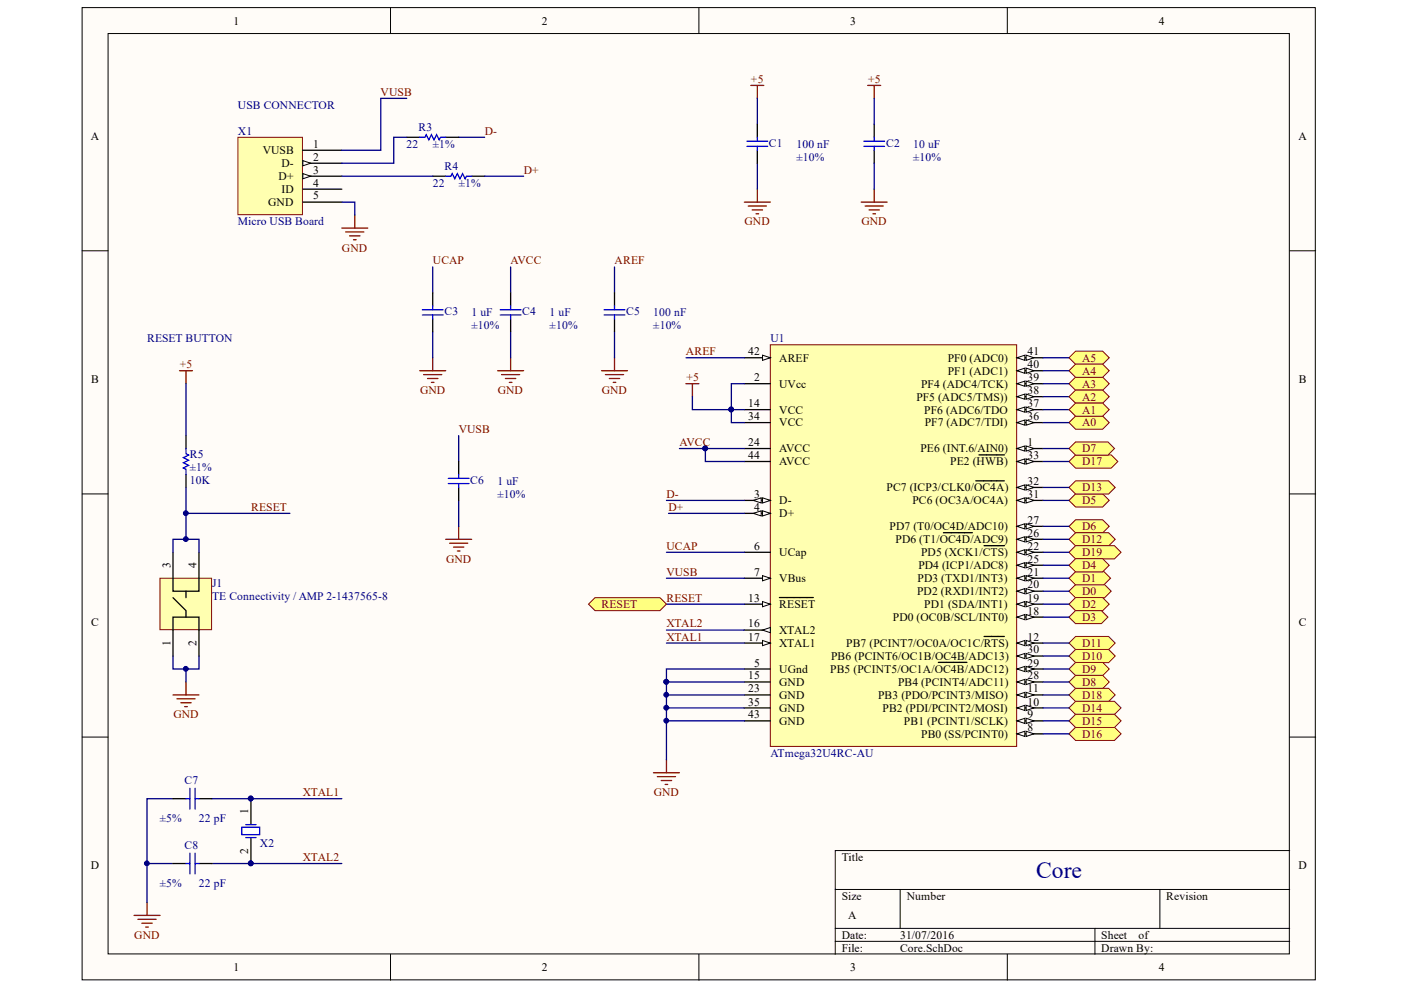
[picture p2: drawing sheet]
<svg xmlns="http://www.w3.org/2000/svg" width="297mm" height="210mm" viewBox="0 0 297 210" stroke-linecap="round" stroke-linejoin="round" font-family="sans-serif">
<defs><g id="words">
<text font-size="5" fill="#000080" x="219.7" y="186.1">Core</text>
<g font-size="2.5">
<text x="36.2" y="120.4" transform="rotate(-90 36.2 120.4)">3</text>
<text x="41.7" y="120.4" transform="rotate(-90 41.7 120.4)">4</text>
<text x="36.2" y="137" transform="rotate(-90 36.2 137)">1</text>
<text x="41.7" y="137" transform="rotate(-90 41.7 137)">2</text>
<text x="52.6" y="172.6" transform="rotate(-90 52.6 172.6)">1</text>
<text x="52.6" y="181" transform="rotate(-90 52.6 181)">2</text>
</g>
<g font-size="2.4">
<text x="49.5" y="5.2">1</text>
<text x="114.8" y="5.2">2</text>
<text x="180.3" y="5.2">3</text>
<text x="245.7" y="5.2">4</text>
<text x="19.3" y="29.6">A</text>
<text x="275.3" y="29.6">A</text>
<text x="55.7" y="32.7">VUSB</text>
<text x="59.7" y="35.5">D-</text>
<text x="66.4" y="31.3">1</text>
<text x="66.4" y="34.1">2</text>
<text x="59.1" y="38.2">D+</text>
<text x="59.7" y="40.9">ID</text>
<text x="66.4" y="36.8">3</text>
<text x="66.4" y="39.6">4</text>
<text x="56.9" y="43.7">GND</text>
<text x="66.4" y="42.3">5</text>
<text x="158.6" y="75.3">42</text>
<text x="165.2" y="76.6">AREF</text>
<text x="201" y="76.6">PF0 (ADC0)</text>
<text x="217.9" y="75.3">41</text>
<text x="19.4" y="81.1">B</text>
<text x="159.9" y="80.8">2</text>
<text x="165.2" y="82.2">UVcc</text>
<text x="195.3" y="82.2">PF4 (ADC4/TCK)</text>
<text x="201" y="79.4">PF1 (ADC1)</text>
<text x="217.9" y="83.6">38</text>
<text x="217.9" y="80.8">39</text>
<text x="217.9" y="78.1">40</text>
<text x="275.4" y="81.1">B</text>
<text x="158.6" y="89.1">34</text>
<text x="158.6" y="86.3">14</text>
<text x="165.2" y="87.7">VCC</text>
<text x="194.3" y="84.9">PF5 (ADC5/TMS))</text>
<text x="196" y="87.7">PF6 (ADC6/TDO</text>
<text x="217.9" y="89.1">36</text>
<text x="217.9" y="86.3">37</text>
<text x="158.6" y="94.5">24</text>
<text x="165.2" y="95.9">AVCC</text>
<text x="165.2" y="90.4">VCC</text>
<text x="195.1" y="95.9">PE6 (INT.6/AIN0)</text>
<text x="196.1" y="90.4">PF7 (ADC7/TDI)</text>
<text x="217.9" y="94.5">1</text>
<text x="158.6" y="97.3">44</text>
<text x="165.2" y="98.7">AVCC</text>
<text x="201.5" y="98.7">PE2 (HWB)</text>
<text x="217.9" y="97.3">33</text>
<text x="159.9" y="105.5">3</text>
<text x="165.2" y="107">D-</text>
<text x="187.9" y="104.2">PC7 (ICP3/CLK0/OC4A)</text>
<text x="193.4" y="107">PC6 (OC3A/OC4A)</text>
<text x="217.9" y="102.8">32</text>
<text x="217.9" y="105.5">31</text>
<text x="159.9" y="108.3">4</text>
<text x="165.2" y="109.7">D+</text>
<text x="188.6" y="112.4">PD7 (T0/OC4D/ADC10)</text>
<text x="217.9" y="111.1">27</text>
<text x="217.9" y="113.8">26</text>
<text x="159.9" y="116.6">6</text>
<text x="165.2" y="117.9">UCap</text>
<text x="189.9" y="115.1">PD6 (T1/OC4D/ADC9)</text>
<text x="195.3" y="117.9">PD5 (XCK1/CTS)</text>
<text x="217.9" y="116.6">22</text>
<text x="217.9" y="119.3">25</text>
<text x="159.9" y="122.1">7</text>
<text x="165.2" y="123.4">VBus</text>
<text x="194.5" y="123.4">PD3 (TXD1/INT3)</text>
<text x="194.7" y="120.7">PD4 (ICP1/ADC8)</text>
<text x="217.9" y="122.1">21</text>
<text x="217.9" y="124.8">20</text>
<text x="158.6" y="127.6">13</text>
<text x="165.2" y="128.9">RESET</text>
<text x="189.3" y="131.7">PD0 (OC0B/SCL/INT0)</text>
<text x="194.5" y="126.2">PD2 (RXD1/INT2)</text>
<text x="196" y="128.9">PD1 (SDA/INT1)</text>
<text x="217.9" y="127.6">19</text>
<text x="217.9" y="130.3">18</text>
<text x="19.4" y="132.7">C</text>
<text x="158.6" y="133">16</text>
<text x="158.6" y="135.8">17</text>
<text x="165.2" y="134.4">XTAL2</text>
<text x="165.2" y="137.2">XTAL1</text>
<text x="179.4" y="137.2">PB7 (PCINT7/OC0A/OC1C/RTS)</text>
<text x="217.9" y="135.8">12</text>
<text x="275.4" y="132.7">C</text>
<text x="159.9" y="141.3">5</text>
<text x="165.2" y="142.7">UGnd</text>
<text x="176" y="142.7">PB5 (PCINT5/OC1A/OC4B/ADC12)</text>
<text x="176.2" y="140">PB6 (PCINT6/OC1B/OC4B/ADC13)</text>
<text x="217.9" y="138.5">30</text>
<text x="217.9" y="141.3">29</text>
<text x="158.6" y="149.6">35</text>
<text x="158.6" y="144">15</text>
<text x="158.6" y="146.8">23</text>
<text x="165.2" y="145.5">GND</text>
<text x="165.2" y="148.2">GND</text>
<text x="186.2" y="148.2">PB3 (PDO/PCINT3/MISO)</text>
<text x="190.4" y="145.5">PB4 (PCINT4/ADC11)</text>
<text x="217.9" y="144">28</text>
<text x="217.9" y="146.8">11</text>
<text x="217.9" y="149.6">10</text>
<text x="158.6" y="152.3">43</text>
<text x="165.2" y="153.6">GND</text>
<text x="165.2" y="150.9">GND</text>
<text x="187.1" y="150.9">PB2 (PDI/PCINT2/MOSI)</text>
<text x="191.7" y="153.6">PB1 (PCINT1/SCLK)</text>
<text x="217.9" y="152.3">9</text>
<text x="217.9" y="155.1">8</text>
<text x="195.3" y="156.4">PB0 (SS/PCINT0)</text>
<text x="19.3" y="184.3">D</text>
<text x="178.5" y="182.5">Title</text>
<text x="275.3" y="184.3">D</text>
<text x="178.5" y="190.8">Size</text>
<text x="192.3" y="190.8">Number</text>
<text x="247.3" y="190.8">Revision</text>
<text x="179.8" y="194.9">A</text>
<text x="178.5" y="199.1">Date:</text>
<text x="178.5" y="201.8">File:</text>
<text x="190.8" y="199.1">31/07/2016</text>
<text x="190.8" y="201.8">Core.SchDoc</text>
<text x="233.5" y="199.1">Sheet</text>
<text x="233.5" y="201.8">Drawn By:</text>
<text x="241.4" y="199.1">of</text>
<text x="49.5" y="205.9">1</text>
<text x="114.8" y="205.9">2</text>
<text x="180.3" y="205.9">3</text>
<text x="245.7" y="205.9">4</text>
</g>
<g font-size="2.4" fill="#800000">
<text x="159.2" y="17.6">+5</text>
<text x="184.1" y="17.6">+5</text>
<text x="80.7" y="20.3">VUSB</text>
<text x="102.8" y="28.5">D-</text>
<text x="111" y="36.8">D+</text>
<text x="157.9" y="47.8">GND</text>
<text x="182.6" y="47.8">GND</text>
<text x="72.5" y="53.3">GND</text>
<text x="91.8" y="56.1">UCAP</text>
<text x="108.3" y="56.1">AVCC</text>
<text x="130.3" y="56.1">AREF</text>
<text x="145.4" y="75.3">AREF</text>
<text x="229.4" y="76.6">A5</text>
<text x="38.1" y="78.1">+5</text>
<text x="89.1" y="83.6">GND</text>
<text x="105.6" y="83.6">GND</text>
<text x="127.6" y="83.6">GND</text>
<text x="145.5" y="80.8">+5</text>
<text x="229.4" y="82.2">A3</text>
<text x="229.4" y="79.4">A4</text>
<text x="229.4" y="84.9">A2</text>
<text x="229.4" y="87.7">A1</text>
<text x="97.3" y="91.8">VUSB</text>
<text x="144.1" y="94.5">AVCC</text>
<text x="229.4" y="95.9">D7</text>
<text x="229.4" y="90.4">A0</text>
<text x="229.4" y="98.7">D17</text>
<text x="141.3" y="105.5">D-</text>
<text x="229.4" y="107">D5</text>
<text x="229.4" y="104.2">D13</text>
<text x="53.2" y="108.3">RESET</text>
<text x="141.7" y="108.3">D+</text>
<text x="229.4" y="112.4">D6</text>
<text x="94.6" y="119.3">GND</text>
<text x="141.3" y="116.6">UCAP</text>
<text x="229.4" y="115.1">D12</text>
<text x="229.4" y="117.9">D19</text>
<text x="141.3" y="122.1">VUSB</text>
<text x="229.4" y="123.4">D1</text>
<text x="229.4" y="120.7">D4</text>
<text x="127.5" y="128.9">RESET</text>
<text x="141.3" y="127.6">RESET</text>
<text x="229.4" y="126.2">D0</text>
<text x="229.4" y="128.9">D2</text>
<text x="229.4" y="131.7">D3</text>
<text x="141.3" y="133">XTAL2</text>
<text x="141.3" y="135.8">XTAL1</text>
<text x="229.4" y="137.2">D11</text>
<text x="229.4" y="140">D10</text>
<text x="229.4" y="142.7">D9</text>
<text x="229.4" y="145.5">D8</text>
<text x="229.4" y="148.2">D18</text>
<text x="36.8" y="152.3">GND</text>
<text x="229.4" y="150.9">D14</text>
<text x="229.4" y="153.6">D15</text>
<text x="229.4" y="156.4">D16</text>
<text x="64.2" y="168.8">XTAL1</text>
<text x="138.6" y="168.8">GND</text>
<text x="64.2" y="182.5">XTAL2</text>
<text x="28.5" y="199.1">GND</text>
</g>
<g font-size="2.4" fill="#000080">
<text x="50.5" y="23">USB CONNECTOR</text>
<text x="50.5" y="28.5">X1</text>
<text x="88.7" y="27.8">R3</text>
<text x="86.2" y="31.3">22</text>
<text x="91.8" y="31.3">±1%</text>
<text x="94.2" y="36">R4</text>
<text x="163" y="31.1">C1</text>
<text x="168.8" y="31.3">100 nF</text>
<text x="168.8" y="34.1">±10%</text>
<text x="187.9" y="31.1">C2</text>
<text x="193.6" y="31.3">10 uF</text>
<text x="193.6" y="34.1">±10%</text>
<text x="91.8" y="39.6">22</text>
<text x="97.3" y="39.6">±1%</text>
<text x="50.5" y="47.8">Micro USB Board</text>
<text x="94.2" y="66.8">C3</text>
<text x="100" y="67">1 uF</text>
<text x="100" y="69.8">±10%</text>
<text x="110.7" y="66.8">C4</text>
<text x="116.5" y="67">1 uF</text>
<text x="116.5" y="69.8">±10%</text>
<text x="132.8" y="66.8">C5</text>
<text x="138.5" y="67">100 nF</text>
<text x="138.5" y="69.8">±10%</text>
<text x="31.2" y="72.6">RESET BUTTON</text>
<text x="163.4" y="72.6">U1</text>
<text x="40.2" y="99.8">±1%</text>
<text x="40.2" y="97.1">R5</text>
<text x="40.2" y="102.6">10K</text>
<text x="99.7" y="102.6">C6</text>
<text x="105.5" y="102.8">1 uF</text>
<text x="105.5" y="105.5">±10%</text>
<text x="45" y="124.5">J1</text>
<text x="45" y="127.3">TE Connectivity / AMP 2-1437565-8</text>
<text x="163.4" y="160.6">ATmega32U4RC-AU</text>
<text x="39.1" y="166.3">C7</text>
<text x="33.9" y="174.3">±5%</text>
<text x="42.2" y="174.3">22 pF</text>
<text x="55.1" y="179.6">X2</text>
<text x="39.1" y="180.1">C8</text>
<text x="33.9" y="188.1">±5%</text>
<text x="42.2" y="188.1">22 pF</text>
</g>
</g></defs>
<g fill="#fffcf8" stroke="#000" stroke-width=".21">
<path d="M17.4 1.6h261.5v206.2h-261.5z"/>
<path d="M22.9 7.1h250.5v195.2h-250.5z"/>
</g>
<g fill="none" stroke="#000" stroke-width=".21">
<path d="M82.8 1.6v5.5M148.2 1.6v5.5M213.6 1.6v5.5M17.4 53.2h5.5M273.4 53.2h5.6M17.4 104.7h5.5M273.4 104.7h5.6M17.4 156.3h5.5M273.4 156.3h5.6M177.1 188.6h96.3M177.1 196.8h96.3M177.1 199.6h96.3"/>
<path d="M190.9 188.6v8.2M232.2 196.8v5.5M245.9 188.6v8.2M273.4 180.3h-96.3v22M82.8 202.3v5.5M148.2 202.3v5.5M213.6 202.3v5.5"/>
</g>
<path d="M138.5 163.8h5.6M139.4 164.7h3.8M140.2 165.5h2.2M141 166.3h.6M141.3 161.1v2.7" fill="none" stroke="#800000" stroke-width=".27"/>
<path d="M163.3 73.1h52.2v85.2h-52.2z" fill="#ffffb0" stroke="#800000" stroke-width=".21"/>
<path d="M157.8 108.8h5.5" fill="none" stroke="#000" stroke-width=".27"/>
<g fill="#fffcf8" stroke="#000" stroke-width=".21">
<path d="M161.7 108.3l1.6 .5-1.6 .6z"/>
<path d="M159.7 108.8l1.7-.5v1.1z"/>
</g>
<path d="M157.8 106.1h5.5" fill="none" stroke="#000" stroke-width=".27"/>
<g fill="#fffcf8" stroke="#000" stroke-width=".21">
<path d="M161.7 105.5l1.6 .6-1.6 .5z"/>
<path d="M159.7 106.1l1.7-.6v1.1z"/>
</g>
<path d="M157.8 75.9h5.5M157.8 97.9h5.5M157.8 95.1h5.5" fill="none" stroke="#000" stroke-width=".27"/>
<path d="M161.7 75.3l1.6 .6-1.6 .5z" fill="#fffcf8" stroke="#000" stroke-width=".21"/>
<path d="M157.8 133.6h5.5" fill="none" stroke="#000" stroke-width=".27"/>
<path d="M161.7 133.6l1.6-.6v1.1z" fill="#fffcf8" stroke="#000" stroke-width=".21"/>
<path d="M157.8 136.3h5.5" fill="none" stroke="#000" stroke-width=".27"/>
<path d="M161.7 135.8l1.6 .5-1.6 .6z" fill="#fffcf8" stroke="#000" stroke-width=".21"/>
<path d="M157.8 89.6h5.5M157.8 86.9h5.5M157.8 122.6h5.5" fill="none" stroke="#000" stroke-width=".27"/>
<path d="M161.7 122l1.6 .6-1.6 .5z" fill="#fffcf8" stroke="#000" stroke-width=".21"/>
<path d="M157.8 117.1h5.5M157.8 128.1h5.5M157.8 141.8h5.5" fill="none" stroke="#000" stroke-width=".27"/>
<path d="M161.7 127.5l1.6 .6-1.6 .5z" fill="#fffcf8" stroke="#000" stroke-width=".21"/>
<path d="M215.6 89.6h5.5M165.3 126.7h7.1" fill="none" stroke="#000" stroke-width=".27"/>
<g fill="#fffcf8" stroke="#000" stroke-width=".21">
<path d="M215.6 89.6l1.7-.5v1.1z"/>
<path d="M217.6 89.1l1.6 .5-1.6 .6z"/>
</g>
<path d="M215.6 86.9h5.5" fill="none" stroke="#000" stroke-width=".27"/>
<g fill="#fffcf8" stroke="#000" stroke-width=".21">
<path d="M215.6 86.9l1.7-.6v1.1z"/>
<path d="M217.6 86.3l1.6 .6-1.6 .5z"/>
</g>
<path d="M215.6 84.1h5.5" fill="none" stroke="#000" stroke-width=".27"/>
<g fill="#fffcf8" stroke="#000" stroke-width=".21">
<path d="M215.6 84.1l1.7-.5v1.1z"/>
<path d="M217.6 83.6l1.6 .5-1.6 .6z"/>
</g>
<path d="M215.6 81.4h5.5" fill="none" stroke="#000" stroke-width=".27"/>
<g fill="#fffcf8" stroke="#000" stroke-width=".21">
<path d="M215.6 81.4l1.7-.6v1.1z"/>
<path d="M217.6 80.8l1.6 .6-1.6 .5z"/>
</g>
<path d="M215.6 78.6h5.5" fill="none" stroke="#000" stroke-width=".27"/>
<g fill="#fffcf8" stroke="#000" stroke-width=".21">
<path d="M215.6 78.6l1.7-.5v1.1z"/>
<path d="M217.6 78.1l1.6 .5-1.6 .6z"/>
</g>
<path d="M215.6 75.9h5.5" fill="none" stroke="#000" stroke-width=".27"/>
<g fill="#fffcf8" stroke="#000" stroke-width=".21">
<path d="M215.6 75.9l1.7-.6v1.1z"/>
<path d="M217.6 75.3l1.6 .6-1.6 .5z"/>
</g>
<path d="M215.6 95.1h5.5" fill="none" stroke="#000" stroke-width=".27"/>
<g fill="#fffcf8" stroke="#000" stroke-width=".21">
<path d="M215.6 95.1l1.7-.5v1.1z"/>
<path d="M217.6 94.6l1.6 .5-1.6 .6z"/>
</g>
<path d="M215.6 111.6h5.5" fill="none" stroke="#000" stroke-width=".27"/>
<g fill="#fffcf8" stroke="#000" stroke-width=".21">
<path d="M215.6 111.6l1.7-.6v1.1z"/>
<path d="M217.6 111l1.6 .6-1.6 .5z"/>
</g>
<path d="M215.6 114.3h5.5" fill="none" stroke="#000" stroke-width=".27"/>
<g fill="#fffcf8" stroke="#000" stroke-width=".21">
<path d="M215.6 114.3l1.7-.5v1.1z"/>
<path d="M217.6 113.8l1.6 .5-1.6 .6z"/>
</g>
<path d="M200 112.9h6.2M215.6 117.1h5.5" fill="none" stroke="#000" stroke-width=".27"/>
<g fill="#fffcf8" stroke="#000" stroke-width=".21">
<path d="M215.6 117.1l1.7-.6v1.1z"/>
<path d="M217.6 116.5l1.6 .6-1.6 .5z"/>
</g>
<path d="M208.6 115.7h4.4M215.6 119.8h5.5" fill="none" stroke="#000" stroke-width=".27"/>
<g fill="#fffcf8" stroke="#000" stroke-width=".21">
<path d="M215.6 119.8l1.7-.5v1.1z"/>
<path d="M217.6 119.3l1.6 .5-1.6 .6z"/>
</g>
<path d="M215.6 122.6h5.5" fill="none" stroke="#000" stroke-width=".27"/>
<g fill="#fffcf8" stroke="#000" stroke-width=".21">
<path d="M215.6 122.6l1.7-.6v1.1z"/>
<path d="M217.6 122l1.6 .6-1.6 .5z"/>
</g>
<path d="M215.6 125.3h5.5" fill="none" stroke="#000" stroke-width=".27"/>
<g fill="#fffcf8" stroke="#000" stroke-width=".21">
<path d="M215.6 125.3l1.7-.5v1.1z"/>
<path d="M217.6 124.8l1.6 .5-1.6 .6z"/>
</g>
<path d="M215.6 128.1h5.5" fill="none" stroke="#000" stroke-width=".27"/>
<g fill="#fffcf8" stroke="#000" stroke-width=".21">
<path d="M215.6 128.1l1.7-.6v1.1z"/>
<path d="M217.6 127.5l1.6 .6-1.6 .5z"/>
</g>
<path d="M215.6 130.8h5.5" fill="none" stroke="#000" stroke-width=".27"/>
<g fill="#fffcf8" stroke="#000" stroke-width=".21">
<path d="M215.6 130.8l1.7-.5v1.1z"/>
<path d="M217.6 130.3l1.6 .5-1.6 .6z"/>
</g>
<path d="M215.6 103.3h5.5" fill="none" stroke="#000" stroke-width=".27"/>
<g fill="#fffcf8" stroke="#000" stroke-width=".21">
<path d="M215.6 103.3l1.7-.5v1.1z"/>
<path d="M217.6 102.8l1.6 .5-1.6 .6z"/>
</g>
<path d="M206.9 101.9h6M215.6 106.1h5.5" fill="none" stroke="#000" stroke-width=".27"/>
<g fill="#fffcf8" stroke="#000" stroke-width=".21">
<path d="M215.6 106.1l1.7-.6v1.1z"/>
<path d="M217.6 105.5l1.6 .6-1.6 .5z"/>
</g>
<path d="M215.6 139.1h5.5" fill="none" stroke="#000" stroke-width=".27"/>
<g fill="#fffcf8" stroke="#000" stroke-width=".21">
<path d="M215.6 139.1l1.7-.6v1.1z"/>
<path d="M217.6 138.5l1.6 .6-1.6 .5z"/>
</g>
<path d="M215.6 141.8h5.5" fill="none" stroke="#000" stroke-width=".27"/>
<g fill="#fffcf8" stroke="#000" stroke-width=".21">
<path d="M215.6 141.8l1.7-.5v1.1z"/>
<path d="M217.6 141.3l1.6 .5-1.6 .6z"/>
</g>
<path d="M198.9 140.4h6.1M215.6 144.6h5.5" fill="none" stroke="#000" stroke-width=".27"/>
<g fill="#fffcf8" stroke="#000" stroke-width=".21">
<path d="M215.6 144.6l1.7-.6v1.1z"/>
<path d="M217.6 144l1.6 .6-1.6 .5z"/>
</g>
<path d="M215.6 147.3h5.5" fill="none" stroke="#000" stroke-width=".27"/>
<g fill="#fffcf8" stroke="#000" stroke-width=".21">
<path d="M215.6 147.3l1.7-.5v1.1z"/>
<path d="M217.6 146.8l1.6 .5-1.6 .6z"/>
</g>
<path d="M215.6 150.1h5.5" fill="none" stroke="#000" stroke-width=".27"/>
<g fill="#fffcf8" stroke="#000" stroke-width=".21">
<path d="M215.6 150.1l1.7-.6v1.1z"/>
<path d="M217.6 149.5l1.6 .6-1.6 .5z"/>
</g>
<path d="M215.6 152.8h5.5" fill="none" stroke="#000" stroke-width=".27"/>
<g fill="#fffcf8" stroke="#000" stroke-width=".21">
<path d="M215.6 152.8l1.7-.5v1.1z"/>
<path d="M217.6 152.3l1.6 .5-1.6 .6z"/>
</g>
<path d="M215.6 155.6h5.5" fill="none" stroke="#000" stroke-width=".27"/>
<g fill="#fffcf8" stroke="#000" stroke-width=".21">
<path d="M215.6 155.6l1.7-.6v1.1z"/>
<path d="M217.6 155l1.6 .6-1.6 .5z"/>
</g>
<path d="M157.8 81.4h5.5M215.6 97.9h5.5M157.8 152.8h5.5M157.8 150.1h5.5M157.8 144.6h5.5" fill="none" stroke="#000" stroke-width=".27"/>
<g fill="#fffcf8" stroke="#000" stroke-width=".21">
<path d="M215.6 97.9l1.7-.6v1.1z"/>
<path d="M217.6 97.3l1.6 .6-1.6 .5z"/>
</g>
<path d="M207.6 96.4h5.4M215.6 136.3h5.5" fill="none" stroke="#000" stroke-width=".27"/>
<g fill="#fffcf8" stroke="#000" stroke-width=".21">
<path d="M215.6 136.3l1.7-.5v1.1z"/>
<path d="M217.6 135.8l1.6 .5-1.6 .6z"/>
</g>
<path d="M208.6 134.9h4.3M157.8 147.3h5.5" fill="none" stroke="#000" stroke-width=".27"/>
<path d="M155.1 86.9v2.7h2.7M141.3 106.1h16.5M141.7 108.8h16.1M141.3 128.1h16.5M141.3 147.3h16.5M141.3 150.1h16.5M141.3 152.8h16.5M157.8 144.6h-16.5v16.5" fill="none" stroke="#000080" stroke-width=".27"/>
<g fill="#000080" stroke="#000080" stroke-width=".21">
<circle cx="141.3" cy="144.6" r=".51"/>
<circle cx="141.3" cy="147.3" r=".51"/>
<circle cx="141.3" cy="150.1" r=".51"/>
<circle cx="141.3" cy="152.8" r=".51"/>
<circle cx="155" cy="86.8" r=".51"/>
</g>
<g fill="#ffff80" stroke="#800000" stroke-width=".21">
<path d="M226.6 97.9l1.4-1.5h7.6l1.4 1.5-1.4 1.4h-7.6z" fill-rule="evenodd"/>
<path d="M226.6 106.1l1.4-1.4h5.8l1.4 1.4-1.4 1.4h-5.8z" fill-rule="evenodd"/>
</g>
<path d="M141.3 117.1h16.5M141.3 122.6h16.5" fill="none" stroke="#000080" stroke-width=".27"/>
<g fill="#ffff80" stroke="#800000" stroke-width=".21">
<path d="M226.6 125.3l1.4-1.4h6.2l1.4 1.4-1.4 1.4h-6.2z" fill-rule="evenodd"/>
<path d="M226.6 122.6l1.4-1.4h6.1l1.4 1.4-1.4 1.4h-6.1z" fill-rule="evenodd"/>
</g>
<path d="M145.5 75.9h12.3M157.8 81.4h-2.7v5.5M221.1 122.6h5.5M221.1 125.3h5.5M157.8 141.8h-16.5v2.8" fill="none" stroke="#000080" stroke-width=".27"/>
<g fill="#000080" stroke="#000080" stroke-width=".21">
<circle cx="155" cy="86.8" r=".51"/>
<circle cx="141.3" cy="144.6" r=".51"/>
</g>
<path d="M226.6 75.9l1.4-1.4h5.8l1.4 1.4-1.4 1.4h-5.8z" fill-rule="evenodd" fill="#ffff80" stroke="#800000" stroke-width=".21"/>
<path d="M221.1 75.9h5.5" fill="none" stroke="#000080" stroke-width=".27"/>
<g fill="#ffff80" stroke="#800000" stroke-width=".21">
<path d="M226.6 128.1l1.4-1.4h5.8l1.4 1.4-1.4 1.4h-5.8z" fill-rule="evenodd"/>
<path d="M226.6 130.8l1.4-1.3h5.5l1.4 1.3-1.4 1.4h-5.5z" fill-rule="evenodd"/>
</g>
<path d="M221.1 128.1h5.5M221.1 130.8h5.5" fill="none" stroke="#000080" stroke-width=".27"/>
<g fill="#ffff80" stroke="#800000" stroke-width=".21">
<path d="M226.6 81.4l1.4-1.5h5.8l1.4 1.5-1.4 1.4h-5.8z" fill-rule="evenodd"/>
<path d="M226.6 95.1l1.4-1.4h6.9l1.4 1.4-1.4 1.4h-6.9z" fill-rule="evenodd"/>
<path d="M226.6 103.3l1.4-1.4h7l1.4 1.4-1.4 1.5h-7z" fill-rule="evenodd"/>
<path d="M226.6 155.6l1.4-1.4h8.3l1.4 1.4-1.4 1.4h-8.3z" fill-rule="evenodd"/>
</g>
<path d="M221.1 81.4h5.5M221.1 84.1h5.5M221.1 86.9h5.5M221.1 95.1h5.5M221.1 155.6h5.5" fill="none" stroke="#000080" stroke-width=".27"/>
<g fill="#ffff80" stroke="#800000" stroke-width=".21">
<path d="M226.6 136.3l1.4-1.4h7l1.4 1.4-1.4 1.4h-7z" fill-rule="evenodd"/>
<path d="M226.6 139.1l1.4-1.4h7l1.4 1.4-1.4 1.4h-7z" fill-rule="evenodd"/>
<path d="M226.6 141.8l1.4-1.4h5.8l1.4 1.4-1.4 1.4h-5.8z" fill-rule="evenodd"/>
<path d="M226.6 144.6l1.4-1.4h5.8l1.4 1.4-1.4 1.4h-5.8z" fill-rule="evenodd"/>
<path d="M226.6 147.3l1.4-1.4h7l1.4 1.4-1.4 1.4h-7z" fill-rule="evenodd"/>
<path d="M226.6 150.1l1.4-1.4h8.3l1.4 1.4-1.4 1.4h-8.3z" fill-rule="evenodd"/>
<path d="M226.6 152.8l1.4-1.4h8.3l1.4 1.4-1.4 1.4h-8.3z" fill-rule="evenodd"/>
<path d="M226.6 78.6l1.4-1.4h5.8l1.4 1.4-1.4 1.4h-5.8z" fill-rule="evenodd"/>
</g>
<path d="M221.1 78.6h5.5M221.1 136.3h5.5M221.1 139.1h5.5M221.1 141.8h5.5M221.1 144.6h5.5M221.1 147.3h5.5M221.1 150.1h5.5M221.1 152.8h5.5" fill="none" stroke="#000080" stroke-width=".27"/>
<g fill="#ffff80" stroke="#800000" stroke-width=".21">
<path d="M226.6 111.6l1.4-1.4h5.8l1.4 1.4-1.4 1.4h-5.8z" fill-rule="evenodd"/>
<path d="M226.6 114.3l1.4-1.4h7l1.4 1.4-1.4 1.5h-7z" fill-rule="evenodd"/>
<path d="M226.6 117.1l1.4-1.4h8.3l1.4 1.4-1.4 1.4h-8.3z" fill-rule="evenodd"/>
<path d="M226.6 119.8l1.4-1.4h5.8l1.4 1.4-1.4 1.4h-5.8z" fill-rule="evenodd"/>
</g>
<path d="M221.1 111.6h5.5M221.1 114.3h5.5M221.1 117.1h5.5M221.1 119.8h5.5" fill="none" stroke="#000080" stroke-width=".27"/>
<path d="M226.6 89.6l1.4-1.4h5.8l1.4 1.4-1.4 1.4h-5.8z" fill-rule="evenodd" fill="#ffff80" stroke="#800000" stroke-width=".21"/>
<g fill="none" stroke="#000080" stroke-width=".27">
<path d="M97.2 29.1h5.6M102.8 37.4h8.2M160.6 20.9v5.5M160.6 34.6v5.5M185.3 20.9v5.5M185.3 34.6v5.5M91.7 56.6v5.5M108.3 56.6v5.5M130.3 56.6v5.5M91.7 70.4v5.5M108.3 70.4v5.5M130.3 70.4v5.5"/>
<path d="M97.2 92.4v5.5M144.1 95.1h5.5M146.8 84.1v2.8h11M157.8 95.1h-8.2v2.8h8.2M221.1 89.6h5.5M97.2 106.1v5.5M141.3 133.6h16.5M141.3 136.3h16.5M36.7 169.3h-5.5v22M44.9 169.3h27.6M31.2 183.1h5.5M44.9 183.1h27.6"/>
</g>
<g fill="none" stroke="#800000" stroke-width=".27">
<path d="M159.2 18.1h2.7M160.6 18.1v2.8M184 18.1h2.7M185.3 18.1v2.8M72.5 48.4h5.5M73.3 49.2h3.9M74.1 50h2.2M74.9 50.8h.6M75.2 45.6v2.8M157.8 42.9h5.5M158.6 43.7h3.9M159.5 44.5h2.2"/>
<path d="M160.3 45.3h.5M160.6 40.1v2.8M182.6 42.9h5.5M183.4 43.7h3.9M184.2 44.5h2.2M185.1 45.3h.5M185.3 40.1v2.8M89 78.6h5.5M89.8 79.4h3.9M91.7 75.9v2.7M105.5 78.6h5.5M106.3 79.4h3.9"/>
<path d="M108.3 75.9v2.7M127.5 78.6h5.5M128.4 79.4h3.8M130.3 75.9v2.7M90.6 80.3h2.2M91.5 81.1h.5M107.2 80.3h2.2M108 81.1h.5M129.2 80.3h2.2M130 81.1h.6M145.4 81.4h2.8M146.8 81.4v2.7"/>
<path d="M94.5 114.3h5.5M95.3 115.2h3.9M96.1 116h2.2M97 116.8h.5M97.2 111.6v2.7M28.4 194.1h5.5M29.2 194.9h3.9M30.1 195.7h2.2M30.9 196.6h.5M31.2 191.3v2.8"/>
</g>
<g fill="#000080" stroke="#000080" stroke-width=".21">
<circle cx="31.1" cy="183" r=".51"/>
<circle cx="149.5" cy="95.1" r=".51"/>
</g>
<path d="M86.2 29.1h2.8M91.7 37.4h2.8M94.5 29.1h2.7M100 37.4h2.8M185.3 26.4v2.7M185.3 31.9v2.7" fill="none" stroke="#000" stroke-width=".27"/>
<path d="M89 29.1h1.1l.3-.5 .5 1.1 .6-1.1 .5 1.1 .6-1.1 .5 1.1 .3-.6h1.1M94.5 37.4h1.1l.3-.6 .5 1.1 .6-1.1 .5 1.1 .6-1.1 .5 1.1 .3-.5h1.1M183.1 29.9h4.5M183.1 31h4.5M185.3 29.1v.8M185.3 31v.9" fill="none" stroke="#00f" stroke-width=".27"/>
<path d="M50.4 29.1h13.7v16.4h-13.7z" fill="#ffffb0" stroke="#800000" stroke-width=".21"/>
<path d="M64.2 31.9h8.3M64.2 34.6h8.3" fill="none" stroke="#000" stroke-width=".27"/>
<path d="M64.2 34.1l1.7 .5-1.7 .6z" fill="#fffcf8" stroke="#000" stroke-width=".21"/>
<path d="M64.2 37.4h8.3" fill="none" stroke="#000" stroke-width=".27"/>
<path d="M64.2 36.8l1.7 .6-1.7 .5z" fill="#fffcf8" stroke="#000" stroke-width=".21"/>
<path d="M64.2 40.1h8.3M64.2 42.9h8.3" fill="none" stroke="#000" stroke-width=".27"/>
<path d="M72.5 37.4h19.2M86.2 29.1h-2.7v5.5h-11M86.2 20.9h-5.5v11h-8.2M72.5 42.9h2.7v2.7M221.1 106.1h5.5" fill="none" stroke="#000080" stroke-width=".27"/>
<g fill="#ffff80" stroke="#800000" stroke-width=".21">
<path d="M226.6 84.1l1.4-1.4h5.8l1.4 1.4-1.4 1.4h-5.8z" fill-rule="evenodd"/>
<path d="M226.6 86.9l1.4-1.5h5.8l1.4 1.5-1.4 1.4h-5.8z" fill-rule="evenodd"/>
</g>
<g fill="none" stroke="#000" stroke-width=".27">
<path d="M160.6 26.4v2.7M160.6 31.9v2.7M91.7 62.1v2.8M91.7 67.6v2.8M108.3 62.1v2.8M108.3 67.6v2.8M130.3 62.1v2.8M130.3 67.6v2.8M97.2 97.9v2.7M97.2 103.3v2.8M36.7 169.3h2.7M42.2 169.3h2.7"/>
<path d="M53.2 169.3v5.5M53.2 177.6v5.5M36.7 183.1h2.7M42.2 183.1h2.7"/>
</g>
<g fill="none" stroke="#00f" stroke-width=".27">
<path d="M158.4 29.9h4.4M158.4 31h4.4M160.6 29.1v.8M160.6 31v.9M89.5 65.7h4.4M89.5 66.8h4.4M91.7 64.9v.8M91.7 66.8v.8M106.1 65.7h4.4M106.1 66.8h4.4M108.3 64.9v.8M108.3 66.8v.8"/>
<path d="M128.1 65.7h4.4M128.1 66.8h4.4M130.3 64.9v.8M130.3 66.8v.8M95 101.4h4.5M95 102.5h4.5M97.2 100.6v.8M97.2 102.5v.8M39.4 169.3h.9M40.3 167.1v4.4M41.4 167.1v4.4M41.4 169.3h.8"/>
<path d="M52.1 177.6h2.2M52.1 174.8h2.2M39.4 183.1h.9M40.3 180.9v4.4M41.4 180.9v4.4M41.4 183.1h.8"/>
</g>
<g fill="#000080" stroke="#000080" stroke-width=".21">
<circle cx="53.2" cy="169.3" r=".51"/>
<circle cx="53.2" cy="183" r=".51"/>
</g>
<path d="M51.3 175.4h3.7v1.6h-3.7z" fill="#fff" stroke="#00f" stroke-width=".27"/>
<g fill="#000080" stroke="#000080" stroke-width=".21">
<circle cx="53.2" cy="169.3" r=".51"/>
<circle cx="53.2" cy="183" r=".51"/>
</g>
<path d="M221.1 97.9h5.5M221.1 103.3h5.5" fill="none" stroke="#000080" stroke-width=".27"/>
<path d="M38.1 78.6h2.7M39.4 78.6v2.8M36.7 147.3h5.5M37.5 148.2h3.9M38.3 149h2.2M39.2 149.8h.5M39.4 144.6v2.7" fill="none" stroke="#800000" stroke-width=".27"/>
<path d="M39.4 92.4v2.7M36.7 117.1v5.5M39.4 100.6v2.7M42.2 117.1v5.5M36.7 133.6v5.5M42.2 133.6v5.5" fill="none" stroke="#000" stroke-width=".27"/>
<path d="M39.4 95.1v1.1l.6 .3-1.1 .5 1.1 .6-1.1 .5 1.1 .6-1.1 .5 .5 .3v1.1" fill="none" stroke="#00f" stroke-width=".27"/>
<path d="M33.9 122.6h11v10.9h-11z" fill="#ffffb0" stroke="#800000" stroke-width=".21"/>
<path d="M36.7 133.6v-2.8h5.5v2.8M36.7 122.6v2.7h5.5v-2.7M36.7 126.7l2.7 2.8v1.3M39.4 125.3v1.4" fill="none" stroke="#000" stroke-width=".27"/>
<path d="M39.4 81.4v11M36.7 117.1v-2.8h5.5v2.8M39.4 108.8h22.1M39.4 103.3v11M36.7 139.1v2.7h5.5v-2.7M39.4 141.8v2.8" fill="none" stroke="#000080" stroke-width=".27"/>
<g fill="#000080" stroke="#000080" stroke-width=".21">
<circle cx="39.4" cy="108.8" r=".51"/>
<circle cx="39.4" cy="141.8" r=".51"/>
<circle cx="39.4" cy="114.3" r=".51"/>
</g>
<path d="M124.8 128.1l1.4-1.4h13.7l1.4 1.4-1.4 1.4h-13.7z" fill-rule="evenodd" fill="#ffff80" stroke="#800000" stroke-width=".21"/>
<use href="#words"/>
</svg>
